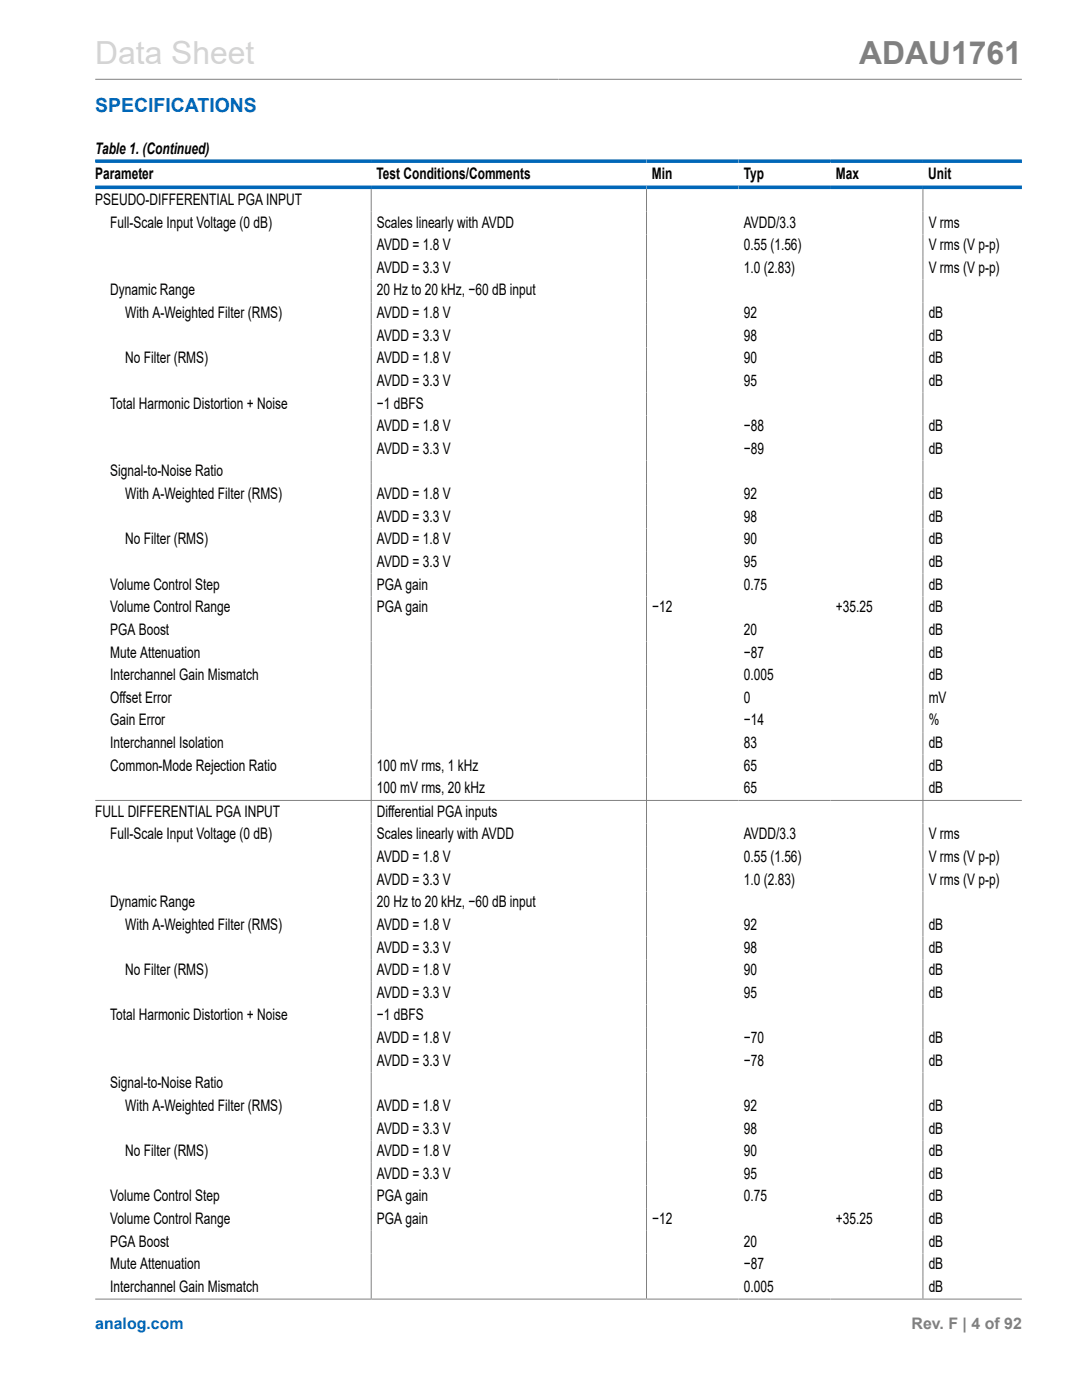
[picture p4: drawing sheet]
<svg xmlns="http://www.w3.org/2000/svg" width="216mm" height="279mm" viewBox="0 0 216 279" stroke-linecap="round" stroke-linejoin="round" font-family="sans-serif">
<defs><g id="words">
<text font-size="6.3" fill="#d3d3d3" x="19" y="12.7">Data Sheet</text>
<text font-size="6.3" fill="#808080" x="171.4" y="12.7">ADAU1761</text>
<text font-size="3.9" fill="#0067b8" x="19" y="22.3">SPECIFICATIONS</text>
<g font-size="3.2">
<text x="19" y="30.8">Table 1. (Continued)</text>
<text x="19" y="35.7">Parameter</text>
<text x="75.1" y="35.7">Test Conditions/Comments</text>
<text x="130.1" y="35.7">Min</text>
<text x="148.4" y="35.7">Typ</text>
<text x="166.8" y="35.7">Max</text>
<text x="185.2" y="35.7">Unit</text>
<text x="19" y="40.9">PSEUDO-DIFFERENTIAL PGA INPUT</text>
<text x="22" y="45.4">Full-Scale Input Voltage (0 dB)</text>
<text x="75.2" y="45.4">Scales linearly with AVDD</text>
<text x="148.4" y="45.4">AVDD/3.3</text>
<text x="185.3" y="45.4">V rms</text>
<text x="75.2" y="49.9">AVDD = 1.8 V</text>
<text x="148.4" y="49.9">0.55 (1.56)</text>
<text x="185.3" y="49.9">V rms (V p-p)</text>
<text x="22" y="59">Dynamic Range</text>
<text x="75.2" y="54.5">AVDD = 3.3 V</text>
<text x="75.2" y="59">20 Hz to 20 kHz, −60 dB input</text>
<text x="148.4" y="54.5">1.0 (2.83)</text>
<text x="185.3" y="54.5">V rms (V p-p)</text>
<text x="25" y="63.5">With A-Weighted Filter (RMS)</text>
<text x="75.2" y="63.5">AVDD = 1.8 V</text>
<text x="148.4" y="63.5">92</text>
<text x="185.3" y="63.5">dB</text>
<text x="75.2" y="68">AVDD = 3.3 V</text>
<text x="148.4" y="68">98</text>
<text x="185.3" y="68">dB</text>
<text x="25" y="72.5">No Filter (RMS)</text>
<text x="75.2" y="72.5">AVDD = 1.8 V</text>
<text x="75.2" y="77">AVDD = 3.3 V</text>
<text x="148.4" y="72.5">90</text>
<text x="148.4" y="77">95</text>
<text x="185.3" y="72.5">dB</text>
<text x="185.3" y="77">dB</text>
<text x="22" y="81.5">Total Harmonic Distortion + Noise</text>
<text x="75.2" y="81.5">−1 dBFS</text>
<text x="75.2" y="86.1">AVDD = 1.8 V</text>
<text x="148.4" y="86.1">−88</text>
<text x="185.3" y="86.1">dB</text>
<text x="22" y="95.1">Signal-to-Noise Ratio</text>
<text x="75.2" y="90.6">AVDD = 3.3 V</text>
<text x="148.4" y="90.6">−89</text>
<text x="185.3" y="90.6">dB</text>
<text x="25" y="99.6">With A-Weighted Filter (RMS)</text>
<text x="75.2" y="99.6">AVDD = 1.8 V</text>
<text x="148.4" y="99.6">92</text>
<text x="185.3" y="99.6">dB</text>
<text x="75.2" y="104.1">AVDD = 3.3 V</text>
<text x="148.4" y="104.1">98</text>
<text x="185.3" y="104.1">dB</text>
<text x="25" y="108.6">No Filter (RMS)</text>
<text x="75.2" y="108.6">AVDD = 1.8 V</text>
<text x="75.2" y="113.2">AVDD = 3.3 V</text>
<text x="148.4" y="108.6">90</text>
<text x="148.4" y="113.2">95</text>
<text x="185.3" y="108.6">dB</text>
<text x="185.3" y="113.2">dB</text>
<text x="22" y="117.7">Volume Control Step</text>
<text x="75.2" y="117.7">PGA gain</text>
<text x="148.4" y="117.7">0.75</text>
<text x="185.3" y="117.7">dB</text>
<text x="22" y="122.2">Volume Control Range</text>
<text x="75.2" y="122.2">PGA gain</text>
<text x="130.1" y="122.2">−12</text>
<text x="166.8" y="122.2">+35.25</text>
<text x="185.3" y="122.2">dB</text>
<text x="22" y="126.7">PGA Boost</text>
<text x="22" y="131.2">Mute Attenuation</text>
<text x="148.4" y="126.7">20</text>
<text x="148.4" y="131.2">−87</text>
<text x="185.3" y="126.7">dB</text>
<text x="185.3" y="131.2">dB</text>
<text x="22" y="135.7">Interchannel Gain Mismatch</text>
<text x="148.4" y="135.7">0.005</text>
<text x="185.3" y="135.7">dB</text>
<text x="22" y="140.3">Offset Error</text>
<text x="148.4" y="140.3">0</text>
<text x="185.3" y="140.3">mV</text>
<text x="22" y="144.8">Gain Error</text>
<text x="22" y="149.3">Interchannel Isolation</text>
<text x="148.4" y="144.8">−14</text>
<text x="148.4" y="149.3">83</text>
<text x="185.3" y="144.8">%</text>
<text x="185.3" y="149.3">dB</text>
<text x="22" y="153.8">Common-Mode Rejection Ratio</text>
<text x="75.2" y="153.8">100 mV rms, 1 kHz</text>
<text x="148.4" y="153.8">65</text>
<text x="185.3" y="153.8">dB</text>
<text x="75.2" y="158.3">100 mV rms, 20 kHz</text>
<text x="148.4" y="158.3">65</text>
<text x="185.3" y="158.3">dB</text>
<text x="19" y="163">FULL DIFFERENTIAL PGA INPUT</text>
<text x="22" y="167.5">Full-Scale Input Voltage (0 dB)</text>
<text x="75.2" y="163">Differential PGA inputs</text>
<text x="75.2" y="167.5">Scales linearly with AVDD</text>
<text x="148.4" y="167.5">AVDD/3.3</text>
<text x="185.3" y="167.5">V rms</text>
<text x="75.2" y="172">AVDD = 1.8 V</text>
<text x="148.4" y="172">0.55 (1.56)</text>
<text x="185.3" y="172">V rms (V p-p)</text>
<text x="75.2" y="176.6">AVDD = 3.3 V</text>
<text x="148.4" y="176.6">1.0 (2.83)</text>
<text x="185.3" y="176.6">V rms (V p-p)</text>
<text x="22" y="181.1">Dynamic Range</text>
<text x="25" y="185.6">With A-Weighted Filter (RMS)</text>
<text x="75.2" y="181.1">20 Hz to 20 kHz, −60 dB input</text>
<text x="75.2" y="185.6">AVDD = 1.8 V</text>
<text x="148.4" y="185.6">92</text>
<text x="185.3" y="185.6">dB</text>
<text x="75.2" y="190.1">AVDD = 3.3 V</text>
<text x="148.4" y="190.1">98</text>
<text x="185.3" y="190.1">dB</text>
<text x="25" y="194.6">No Filter (RMS)</text>
<text x="75.2" y="194.6">AVDD = 1.8 V</text>
<text x="148.4" y="194.6">90</text>
<text x="185.3" y="194.6">dB</text>
<text x="22" y="203.6">Total Harmonic Distortion + Noise</text>
<text x="75.2" y="199.1">AVDD = 3.3 V</text>
<text x="75.2" y="203.6">−1 dBFS</text>
<text x="148.4" y="199.1">95</text>
<text x="185.3" y="199.1">dB</text>
<text x="75.2" y="208.2">AVDD = 1.8 V</text>
<text x="148.4" y="208.2">−70</text>
<text x="185.3" y="208.2">dB</text>
<text x="75.2" y="212.7">AVDD = 3.3 V</text>
<text x="148.4" y="212.7">−78</text>
<text x="185.3" y="212.7">dB</text>
<text x="22" y="217.2">Signal-to-Noise Ratio</text>
<text x="25" y="221.7">With A-Weighted Filter (RMS)</text>
<text x="75.2" y="221.7">AVDD = 1.8 V</text>
<text x="148.4" y="221.7">92</text>
<text x="185.3" y="221.7">dB</text>
<text x="75.2" y="226.2">AVDD = 3.3 V</text>
<text x="148.4" y="226.2">98</text>
<text x="185.3" y="226.2">dB</text>
<text x="25" y="230.7">No Filter (RMS)</text>
<text x="75.2" y="230.7">AVDD = 1.8 V</text>
<text x="148.4" y="230.7">90</text>
<text x="185.3" y="230.7">dB</text>
<text x="22" y="239.8">Volume Control Step</text>
<text x="75.2" y="235.3">AVDD = 3.3 V</text>
<text x="75.2" y="239.8">PGA gain</text>
<text x="148.4" y="235.3">95</text>
<text x="148.4" y="239.8">0.75</text>
<text x="185.3" y="235.3">dB</text>
<text x="185.3" y="239.8">dB</text>
<text x="22" y="244.3">Volume Control Range</text>
<text x="75.2" y="244.3">PGA gain</text>
<text x="130.1" y="244.3">−12</text>
<text x="166.8" y="244.3">+35.25</text>
<text x="185.3" y="244.3">dB</text>
<text x="22" y="248.8">PGA Boost</text>
<text x="148.4" y="248.8">20</text>
<text x="185.3" y="248.8">dB</text>
<text x="22" y="253.3">Mute Attenuation</text>
<text x="22" y="257.8">Interchannel Gain Mismatch</text>
<text x="148.4" y="253.3">−87</text>
<text x="148.4" y="257.8">0.005</text>
<text x="185.3" y="253.3">dB</text>
<text x="185.3" y="257.8">dB</text>
</g>
<text font-size="3.2" fill="#0067b8" x="19" y="265.3">analog.com</text>
<text font-size="3.2" fill="#808080" x="181.9" y="265.3">Rev. F | 4 of 92</text>
</g></defs>
<path d="M19 15.8h184.9M74.1 37.7v221.5M129 37.7v221.5M184.2 37.7v221.5M19 159.7h184.9M19 259.3h184.9" fill="none" stroke="#808080" stroke-width=".2"/>
<path d="M19 32.2h184.9M19 37.4h184.9" fill="none" stroke="#0067b8" stroke-width=".71"/>
<use href="#words"/>
</svg>
